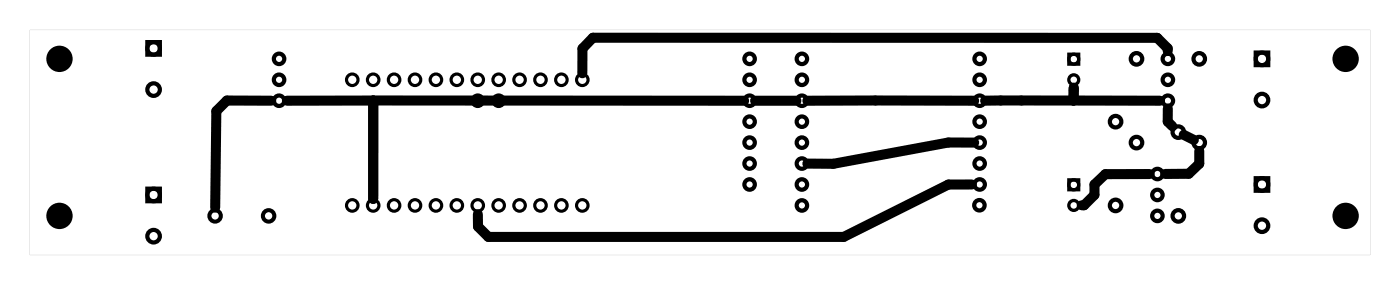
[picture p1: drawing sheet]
<svg xmlns="http://www.w3.org/2000/svg" width="170mm" height="35mm" viewBox="0 0 170 35" stroke-linecap="round" stroke-linejoin="round" font-family="sans-serif">
<path d="M3.6 3.6v27.3h162.8v-27.3zM3.6 3.6h162.8v27.3h-162.8z" fill="#000"/>
<g fill="none" stroke="#000" stroke-width=".51">
<path d="M17.9 5.1h1.5v1.5h-1.5zM152.5 6.4h1.5v1.5h-1.5zM17.9 22.9h1.5v1.5h-1.5zM152.5 21.6h1.5v1.5h-1.5z"/>
<circle cx="18.7" cy="10.9" r=".76"/>
<circle cx="18.7" cy="5.9" r=".76"/>
<circle cx="33.9" cy="7.1" r=".64"/>
<circle cx="33.9" cy="9.7" r=".64"/>
<circle cx="33.9" cy="12.2" r=".64"/>
<circle cx="91" cy="7.1" r=".64"/>
<circle cx="91" cy="9.7" r=".64"/>
<circle cx="91" cy="12.2" r=".64"/>
<circle cx="91" cy="17.3" r=".64"/>
<circle cx="91" cy="14.8" r=".64"/>
<circle cx="91" cy="19.8" r=".64"/>
<circle cx="97.4" cy="19.8" r=".64"/>
<circle cx="97.4" cy="17.3" r=".64"/>
<circle cx="97.4" cy="9.7" r=".64"/>
<circle cx="97.4" cy="14.8" r=".64"/>
<circle cx="97.4" cy="12.2" r=".64"/>
<circle cx="97.4" cy="7.1" r=".64"/>
<circle cx="119" cy="7.1" r=".64"/>
<circle cx="119" cy="9.7" r=".64"/>
<circle cx="119" cy="12.2" r=".64"/>
<circle cx="119" cy="14.8" r=".64"/>
<circle cx="119" cy="17.3" r=".64"/>
<circle cx="119" cy="19.8" r=".64"/>
<circle cx="135.5" cy="14.8" r=".7"/>
<circle cx="138" cy="17.3" r=".7"/>
<circle cx="138" cy="7.1" r=".7"/>
<circle cx="141.8" cy="7.1" r=".64"/>
<circle cx="141.8" cy="9.7" r=".64"/>
<circle cx="141.8" cy="12.2" r=".64"/>
<circle cx="143.1" cy="16" r=".7"/>
<circle cx="145.7" cy="17.3" r=".7"/>
<circle cx="145.7" cy="7.1" r=".7"/>
<circle cx="153.3" cy="12.1" r=".76"/>
<circle cx="153.3" cy="7.1" r=".76"/>
<circle cx="18.7" cy="28.6" r=".76"/>
<circle cx="18.7" cy="23.6" r=".76"/>
<circle cx="91" cy="22.4" r=".64"/>
<circle cx="97.4" cy="24.9" r=".64"/>
<circle cx="97.4" cy="22.4" r=".64"/>
<circle cx="119" cy="24.9" r=".64"/>
<circle cx="119" cy="22.4" r=".64"/>
<circle cx="135.5" cy="24.9" r=".7"/>
<circle cx="140.6" cy="26.2" r=".64"/>
<circle cx="140.6" cy="21.1" r=".64"/>
<circle cx="140.6" cy="23.6" r=".64"/>
<circle cx="143.1" cy="26.2" r=".7"/>
<circle cx="153.3" cy="27.4" r=".76"/>
<circle cx="153.3" cy="22.4" r=".76"/>
</g>
<g fill="#000">
<circle cx="7.2" cy="7.1" r="1.6"/>
<circle cx="163.4" cy="7.1" r="1.6"/>
<circle cx="7.2" cy="26.2" r="1.6"/>
<circle cx="163.4" cy="26.2" r="1.6"/>
</g>
<g fill="none" stroke="#000" stroke-width=".38">
<circle cx="42.8" cy="9.7" r=".7"/>
<circle cx="45.3" cy="9.7" r=".7"/>
<circle cx="47.9" cy="9.7" r=".7"/>
<circle cx="50.4" cy="9.7" r=".7"/>
<circle cx="52.9" cy="9.7" r=".7"/>
<circle cx="55.5" cy="9.7" r=".7"/>
<circle cx="58" cy="9.7" r=".7"/>
<circle cx="60.6" cy="9.7" r=".7"/>
<circle cx="63.1" cy="9.7" r=".7"/>
<circle cx="65.6" cy="9.7" r=".7"/>
<circle cx="68.2" cy="9.7" r=".7"/>
<circle cx="70.7" cy="9.7" r=".7"/>
<circle cx="42.8" cy="24.9" r=".7"/>
<circle cx="45.3" cy="24.9" r=".7"/>
<circle cx="47.9" cy="24.9" r=".7"/>
<circle cx="50.4" cy="24.9" r=".7"/>
<circle cx="52.9" cy="24.9" r=".7"/>
<circle cx="55.5" cy="24.9" r=".7"/>
<circle cx="58" cy="24.9" r=".7"/>
<circle cx="60.6" cy="24.9" r=".7"/>
<circle cx="63.1" cy="24.9" r=".7"/>
<circle cx="65.6" cy="24.9" r=".7"/>
<circle cx="68.2" cy="24.9" r=".7"/>
<circle cx="70.7" cy="24.9" r=".7"/>
</g>
<g fill="none" stroke="#000" stroke-width=".39">
<circle cx="58" cy="12.2" r=".69"/>
<circle cx="60.6" cy="12.2" r=".69"/>
</g>
<g fill="none" stroke="#000" stroke-width=".49">
<circle cx="26.1" cy="26.2" r=".69"/>
<circle cx="32.6" cy="26.2" r=".69"/>
</g>
<g fill="none" stroke="#000" stroke-width=".4">
<path d="M129.8 6.6h1.2v1.2h-1.2zM129.8 21.8h1.2v1.2h-1.2z"/>
<circle cx="130.4" cy="7.2" r=".6"/>
<circle cx="130.4" cy="9.7" r=".6"/>
<circle cx="130.4" cy="22.4" r=".6"/>
<circle cx="130.4" cy="24.9" r=".6"/>
</g>
<g fill="none" stroke="#000" stroke-width="1.2">
<path d="M32.9 12.2h-5.3l-1.3 1.3-.2 11.7M34.8 12.2h55.6M45.3 12.2v11.9M91.7 12.2h5M118.3 12.2h-20.2M118.3 17.3h-3.1l-14 2.6-3.1-.1M130.4 12.2h10.5M130.4 12.2h-10.8M130.4 10.6v1.6zM141.8 6.2v-.3l-1.3-1.3h-68.5l-1.3 1.3v3M141.8 13.2v1.6l.6 .5M143.8 16.4l1.2 .6"/>
<path d="M145.7 18.3v1.6l-1.3 1.2h-2.9M118 22.4h-2.8l-12.7 6.3h-43.2l-1.2-1.2-.1-1.5M139.6 21.1h-5.3l-1.4 1.3v1.2l-1.2 1.3h-.3"/>
</g>
</svg>
